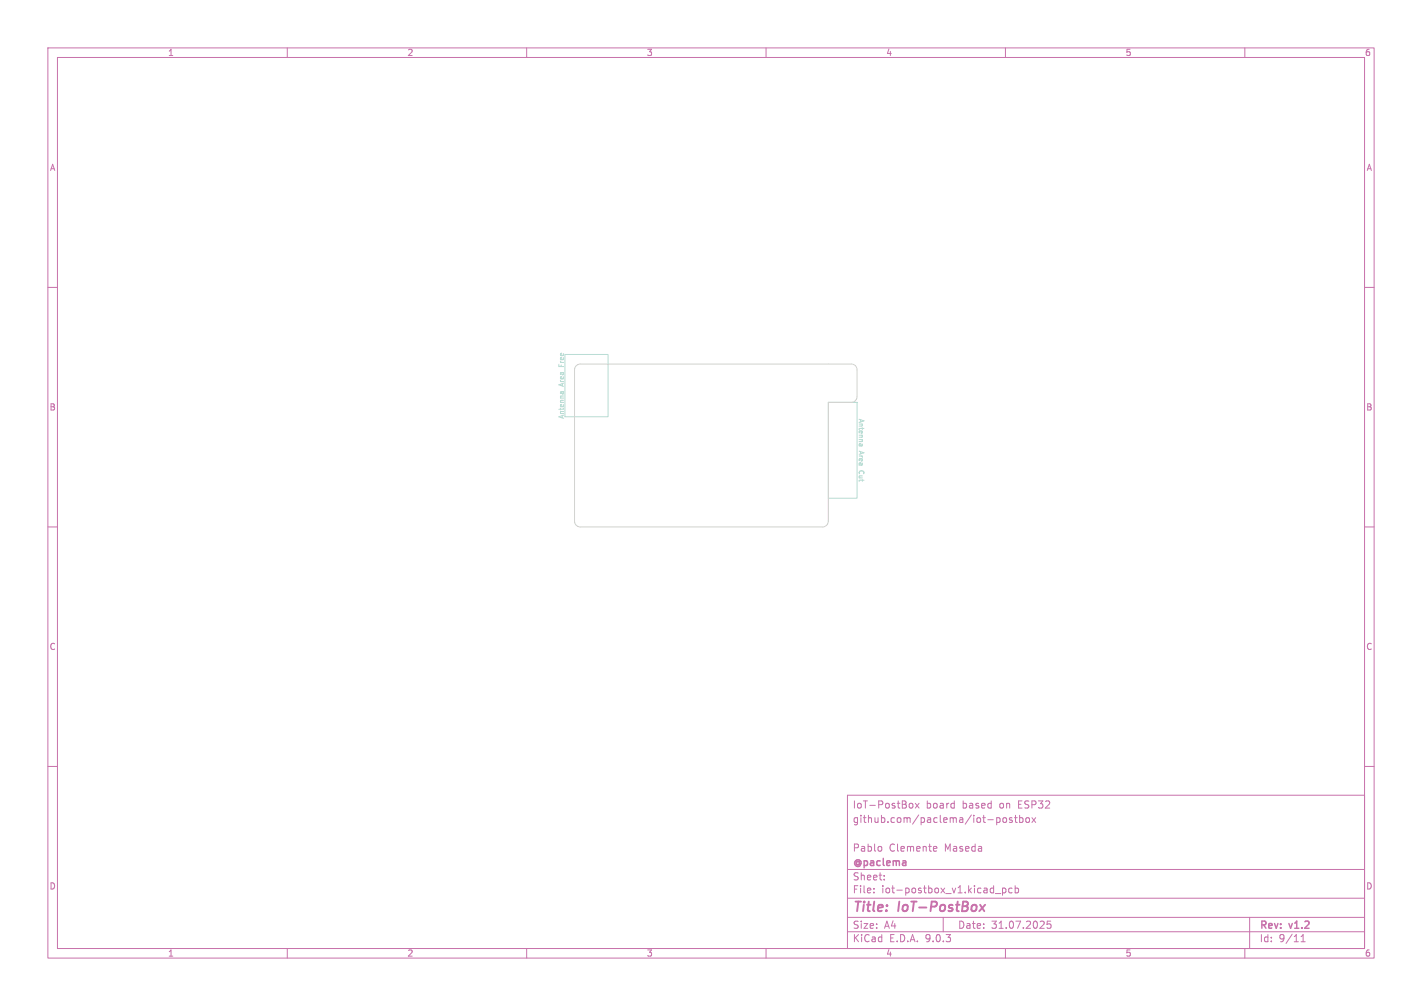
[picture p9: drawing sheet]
<svg xmlns="http://www.w3.org/2000/svg" width="297mm" height="210mm" viewBox="0 0 297 210" stroke-linecap="round" stroke-linejoin="round" font-family="sans-serif">
<defs><g id="words">
<g font-size="2.8" fill="#c872ab">
<text x="178" y="190.9">Title:</text>
<text x="187.7" y="190.9">IoT-PostBox</text>
</g>
<g font-size="2.1" fill="#c872ab">
<text x="178" y="172">github.com/paclema/iot-postbox</text>
<text x="178" y="169">IoT-PostBox</text>
<text x="193.4" y="169">board</text>
<text x="201" y="169">based</text>
<text x="208.9" y="169">on</text>
<text x="212.9" y="169">ESP32</text>
<text x="178" y="178">Pablo</text>
<text x="185.7" y="178">Clemente</text>
<text x="197.3" y="178">Maseda</text>
<text x="178" y="184">Sheet:</text>
<text x="178" y="181.2">@paclema</text>
<text x="178" y="186.7">File:</text>
<text x="184.1" y="186.7">iot-postbox_v1.kicad_pcb</text>
<text x="178" y="196.9">KiCad</text>
<text x="178" y="194.1">Size:</text>
<text x="184.7" y="194.1">A4</text>
<text x="185.7" y="196.9">E.D.A.</text>
<text x="193.3" y="196.9">9.0.3</text>
<text x="200" y="194.1">Date:</text>
<text x="207" y="194.1">31.07.2025</text>
<text x="263" y="194.3">Rev:</text>
<text x="263" y="196.9">Id:</text>
<text x="267.1" y="196.9">9/11</text>
<text x="269.4" y="194.3">v1.2</text>
</g>
<g font-size="1.8" fill="#c872ab">
<text x="35" y="11.9">1</text>
<text x="85" y="11.9">2</text>
<text x="135" y="11.9">3</text>
<text x="185" y="11.9">4</text>
<text x="235" y="11.9">5</text>
<text x="285" y="11.9">6</text>
<text x="10.3" y="35.9">A</text>
<text x="285.4" y="35.9">A</text>
<text x="10.3" y="85.9">B</text>
<text x="285.3" y="85.9">B</text>
<text x="10.3" y="135.9">C</text>
<text x="285.3" y="135.9">C</text>
<text x="10.3" y="185.9">D</text>
<text x="285.3" y="185.9">D</text>
<text x="35" y="199.9">1</text>
<text x="85" y="199.9">2</text>
<text x="135" y="199.9">3</text>
<text x="185" y="199.9">4</text>
<text x="235" y="199.9">5</text>
<text x="285" y="199.9">6</text>
</g>
<g font-size="1.4" fill="#b4dbd2">
<text x="118" y="76.4" transform="rotate(-90 118 76.4)">Free</text>
<text x="118" y="80.6" transform="rotate(-90 118 80.6)">Area</text>
<text x="118" y="87.6" transform="rotate(-90 118 87.6)">Antenna</text>
<text x="179.2" y="87.3" transform="rotate(90 179.2 87.3)">Antenna</text>
<text x="179.2" y="94.2" transform="rotate(90 179.2 94.2)">Area</text>
<text x="179.2" y="98.5" transform="rotate(90 179.2 98.5)">Cut</text>
</g>
</g></defs>
<g fill="none" stroke="#c872ab" stroke-width=".21">
<path d="M10 10h277v190h-277zM12 12h273v186h-273zM60 10v2M110 10v2M160 10v2M210 10v2M260 10v2M10 60h2M285 60h2M10 110h2M285 110h2M10 160h2"/>
<path d="M177 166h108v32h-108zM183.9 176.7l.3 .3v.4l-.3 .3M190.2 167.7l.3 .1 .2 .2-.1 .6-.4 .1M191.2 167.7l.8 1M192 167.7l-.8 1M195.2 176.7l.4 .1 .1 .3-.7 .1M195.6 177.6l-.4 .1M208.2 170.8l.4-.1 .3 .3-.2 .6h-.5M209.6 170.8l.4-.1 .2 .3v.4l-.2 .3-.4-.1-.1-.2zM211.4 170.8l-.4-.1-.2 .2 .1 .2 .5 .2v.3h-.6M211.9 170.7h.6M212.1 170.2v1.3l.4 .2"/>
<path d="M213 170.8l.4-.1 .3 .3-.2 .6h-.5M213 170.2v1.5M214.4 170.8l.3-.1 .3 .3v.4l-.3 .3-.3-.1-.2-.2zM215.5 170.7l.8 1M216.3 170.7l-.8 1M285 160h2M60 198v2M110 198v2M160 198v2M177 194.5h108M177 191.5h108M177 187.5h108"/>
<path d="M177 181.5h108M182.5 186.3v.1M182.5 185.5v.1M184.7 183.6v.1M184.7 182.8v.1M197 191.5v3M207.9 186.5h1.1M209.4 185.4v1.5M209.4 185.5l.4-.1 .3 .3-.1 .6h-.6M210 198v2M211.4 185.5l-.4-.1-.3 .3 .1 .6h.6M212 185.5l.5-.1 .2 .3-.1 .6h-.6"/>
<path d="M212 184.9v1.5M219.5 192.3h-.8v.7l.2-.1h.5l.1 .3v.5l-.3 .1-.5-.1M260 198v2M261 191.5v6.5M271.7 196.6h.9M271.7 195.5l.5-.4v1.5"/>
</g>
<path d="M204.7 188.9l.9 1.3M205.8 188.9l-1.3 1.3" fill="none" stroke="#c872ab" stroke-width=".4"/>
<path d="M118 74h9v13h-9zM117.3 81.8v.3M117.7 81.8v.3M117.7 81.8h-.6v.3M173 84h6v20h-6zM179.4 92.8l.1 .3M179.8 92.8l.1 .3M180.1 92.8v.2l-.7 .1" fill="none" stroke="#b4dbd2" stroke-width=".21"/>
<path d="M120.4 76.4l.8-.4h56.6a1.2 1.2 0 0 1 1.2 1.2v5.6a1.2 1.2 0 0 1-1.2 1.2h-4.8v24.8a1.2 1.2 0 0 1-1.2 1.2h-50.6a1.2 1.2 0 0 1-1.2-1.2v-31.6z" fill="none" stroke="#d0d2cd" stroke-width=".21"/>
<use href="#words"/>
</svg>
